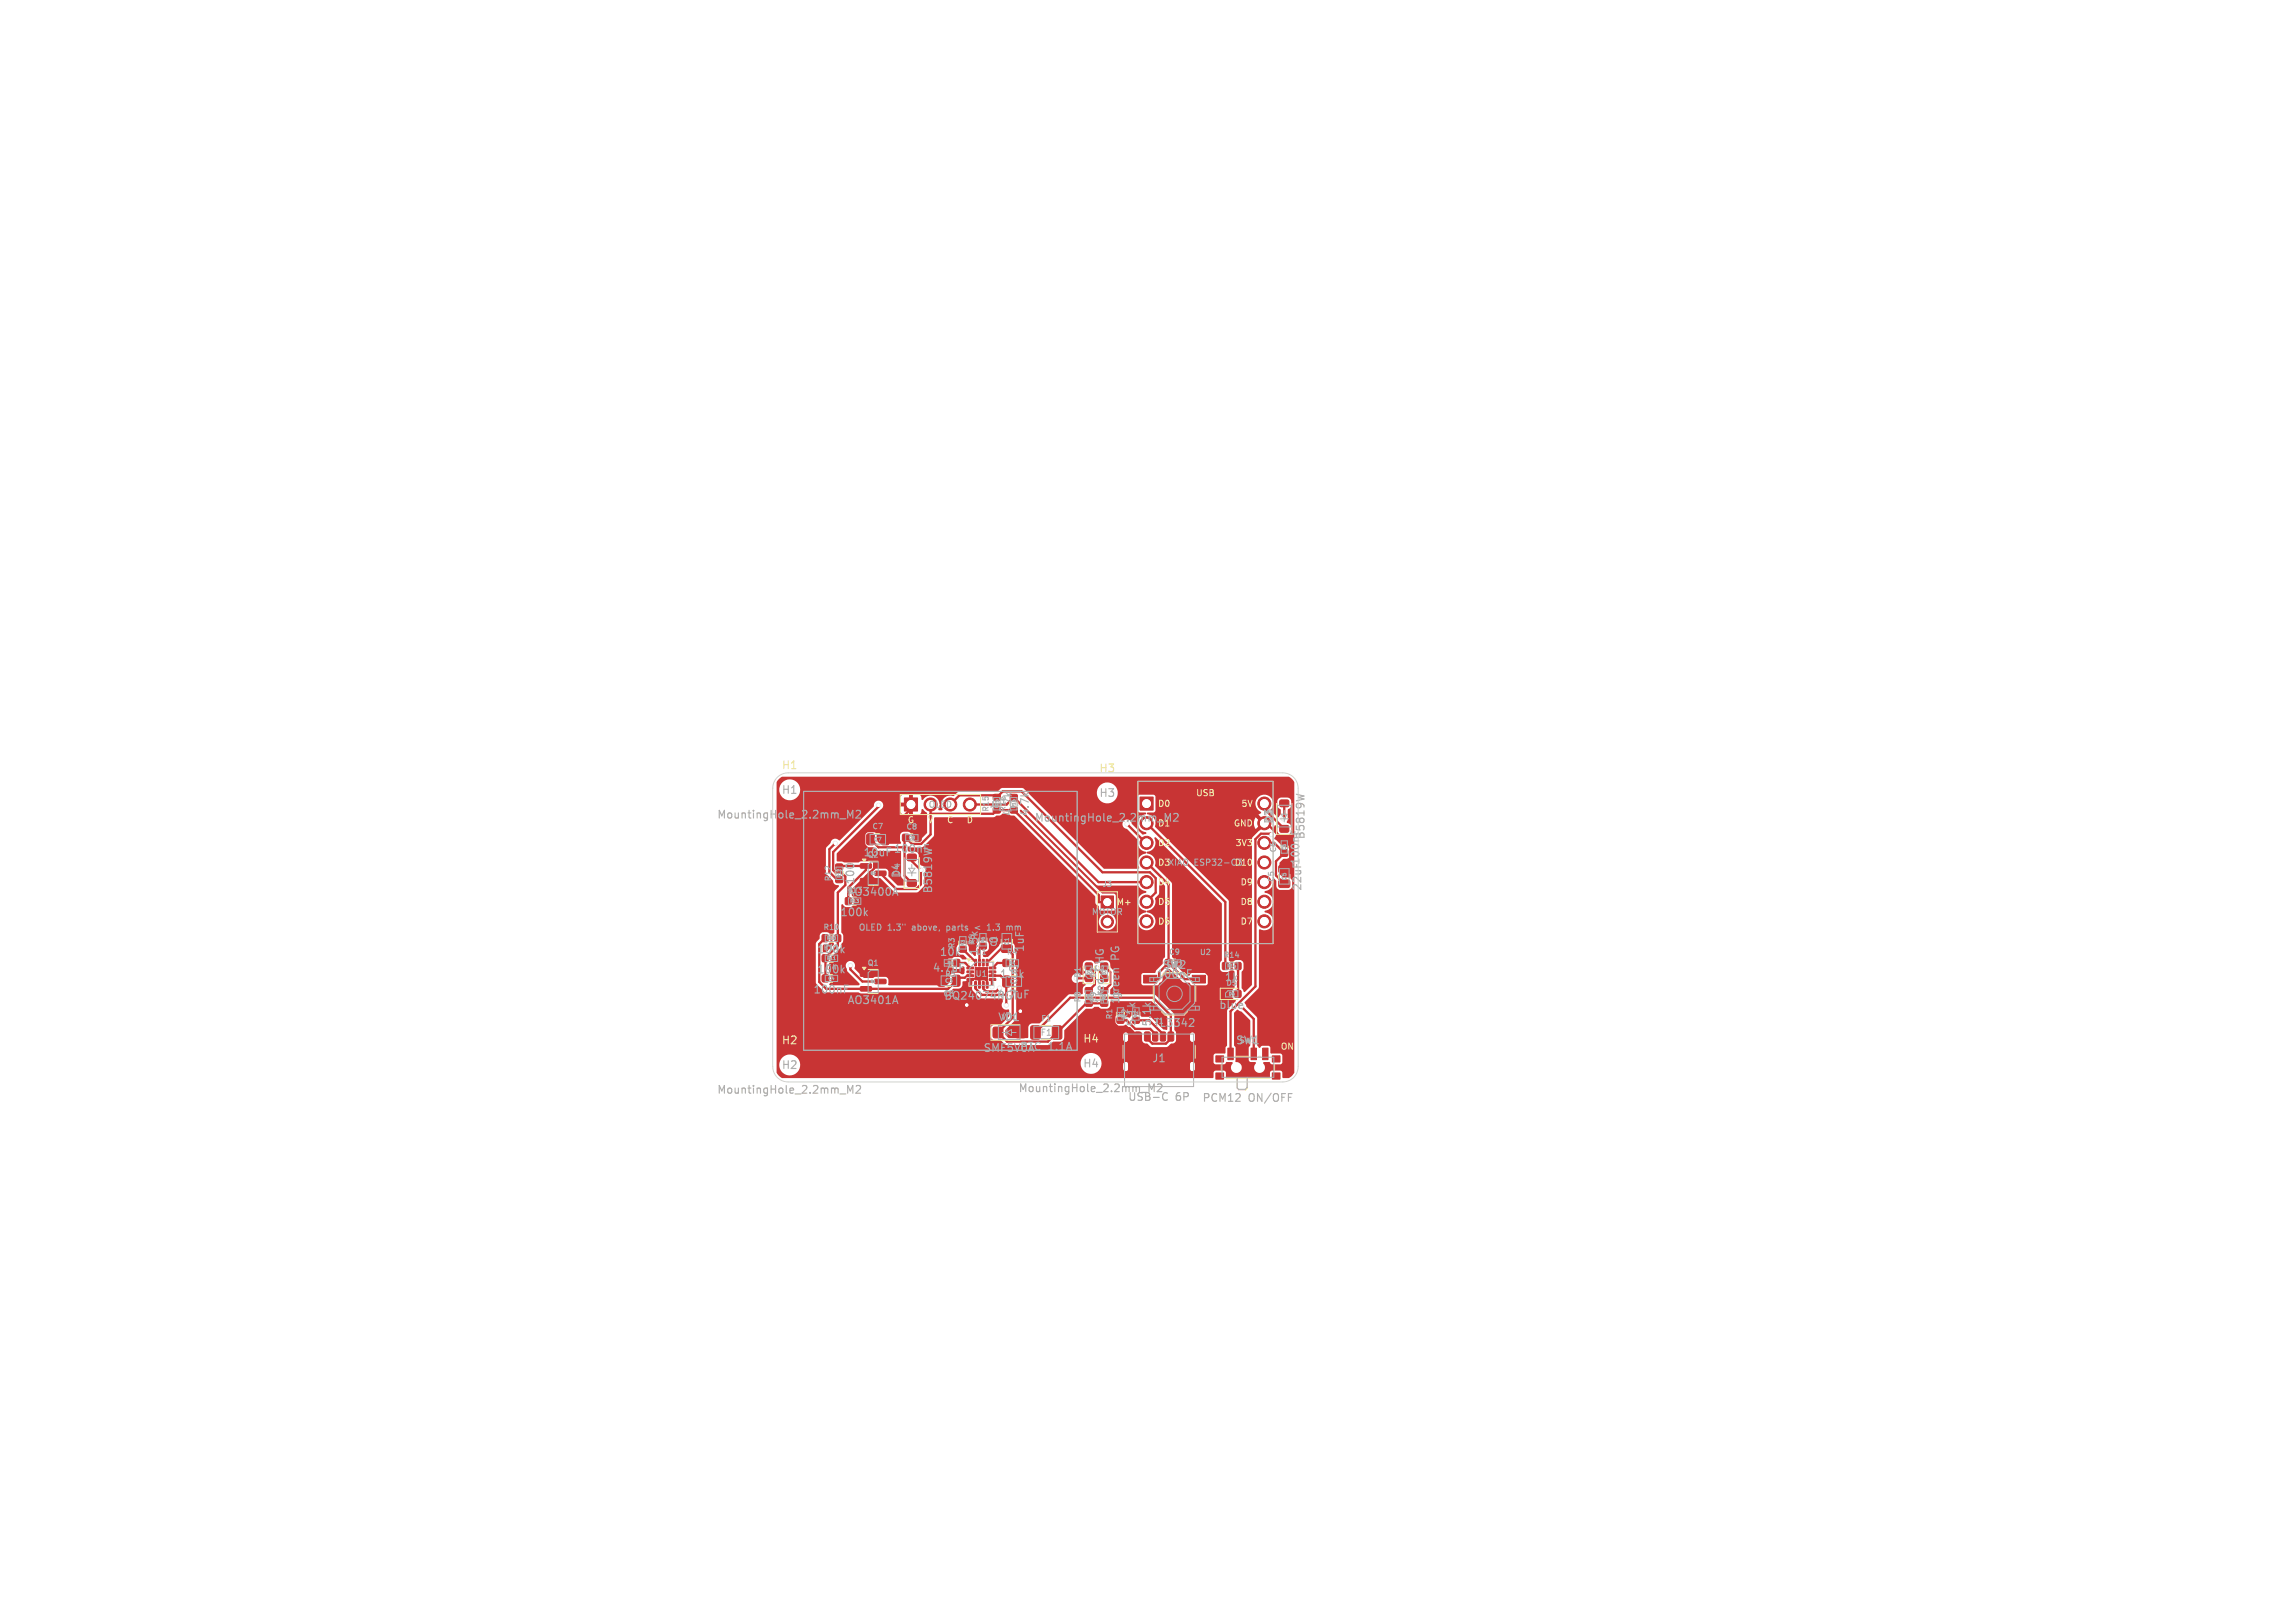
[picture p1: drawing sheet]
<svg xmlns="http://www.w3.org/2000/svg" width="297mm" height="210mm" viewBox="0 0 297 210" stroke-linecap="round" stroke-linejoin="round" font-family="sans-serif">
<defs><g id="words">
<g font-size="1.4" fill="#f2eda1">
<text x="101.1" y="99.7">H1</text>
<text x="142.2" y="100.1">H3</text>
<text x="101.1" y="135.3">H2</text>
<text x="140.1" y="135.1">H4</text>
</g>
<g font-size="1.4" fill="#afafaf">
<text x="92.7" y="106.1">MountingHole_2.2mm_M2</text>
<text x="101.1" y="102.9">H1</text>
<text x="131.2" y="105.7" transform="rotate(-90 131.2 105.7)">4.7k</text>
<text x="133.4" y="105.7" transform="rotate(-90 133.4 105.7)">4.7k</text>
<text x="133.8" y="106.5">MountingHole_2.2mm_M2</text>
<text x="142.2" y="103.3">H3</text>
<text x="164.9" y="106.7" transform="rotate(-90 164.9 106.7)">D3</text>
<text x="111.6" y="111">10uF</text>
<text x="115.6" y="110.6">100nF</text>
<text x="116.7" y="113.7" transform="rotate(-90 116.7 113.7)">D4</text>
<text x="169" y="108.7" transform="rotate(-90 169 108.7)">B5819W</text>
<text x="108.6" y="118.8">100k</text>
<text x="109.6" y="116.1">AO3400A</text>
<text x="110.8" y="114.6" transform="rotate(-90 110.8 114.6)">100</text>
<text x="120.8" y="115.7" transform="rotate(-90 120.8 115.7)">B5819W</text>
<text x="168.6" y="115.4" transform="rotate(-90 168.6 115.4)">22uF100nF</text>
<text x="105.6" y="123.6">100k</text>
<text x="120.6" y="125.9">4.7uF</text>
<text x="121.5" y="123.9">10k</text>
<text x="126.8" y="123.7" transform="rotate(-90 126.8 123.7)">1.5k</text>
<text x="129.4" y="122.2" transform="rotate(-90 129.4 122.2)">0</text>
<text x="132.7" y="123.3" transform="rotate(-90 132.7 123.3)">1uF</text>
<text x="143.1" y="125.6" transform="rotate(-90 143.1 125.6)">CHG</text>
<text x="145.1" y="124.2" transform="rotate(-90 145.1 124.2)">PG</text>
<text x="150.4" y="125.6">SW2</text>
<text x="105.2" y="128.8">100nF</text>
<text x="105.6" y="126.2">100k</text>
<text x="109.6" y="130.1">AO3401A</text>
<text x="122.1" y="129.6">BQ24074RGT</text>
<text x="129" y="129.4">4.7uF</text>
<text x="129.3" y="126.8">1.5k</text>
<text x="143.1" y="130" transform="rotate(-90 143.1 130)">1kred</text>
<text x="145.1" y="130" transform="rotate(-90 145.1 130)">1k</text>
<text x="145.1" y="129.4" transform="rotate(-90 145.1 129.4)">green</text>
<text x="149.6" y="126.8">100nF</text>
<text x="157.7" y="130.8">blue</text>
<text x="158.4" y="127.2">1k</text>
<text x="127.2" y="136.3">SMF5V0A</text>
<text x="129.1" y="132.3">VD1</text>
<text x="131.9" y="136.1">PTC</text>
<text x="135.7" y="136.1">1.1A</text>
<text x="147.2" y="132.9" transform="rotate(-90 147.2 132.9)">5.1k</text>
<text x="149" y="137.6">J1</text>
<text x="149.2" y="132.9" transform="rotate(-90 149.2 132.9)">5.1k</text>
<text x="149.2" y="133.1">TL3342</text>
<text x="92.7" y="141.7">MountingHole_2.2mm_M2</text>
<text x="101.1" y="138.5">H2</text>
<text x="131.7" y="141.5">MountingHole_2.2mm_M2</text>
<text x="140.1" y="138.3">H4</text>
<text x="145.9" y="142.6">USB-C</text>
<text x="152.1" y="142.6">6P</text>
<text x="155.5" y="142.8">PCM12</text>
<text x="161.6" y="142.8">ON/OFF</text>
</g>
<g font-size="1.1" fill="#afafaf">
<text x="117.4" y="106.7">G</text>
<text x="120.1" y="104.7">OLED</text>
<text x="149.8" y="107.1">D1</text>
<text x="149.8" y="112.2">D3XIAO</text>
<text x="154.6" y="112.2">ESP32-C3D10</text>
<text x="141.2" y="118.6">MOTOR</text>
<text x="144.4" y="117.3">M+</text>
<text x="111" y="120.6">OLED</text>
<text x="114.9" y="120.6">1.3&quot;</text>
<text x="118.2" y="120.6">above,</text>
<text x="122.8" y="120.6">parts</text>
<text x="126.7" y="120.6">&lt;</text>
<text x="128.5" y="120.6">1.3</text>
<text x="131.2" y="120.6">mm</text>
<text x="134.6" y="134.2">F1</text>
</g>
<g font-size="1.1" fill="#f2eda1">
<text x="120" y="106.7">V</text>
<text x="122.5" y="106.7">C</text>
<text x="125" y="106.7">D</text>
<text x="149.8" y="104.6">D0</text>
<text x="154.7" y="103.2">USB</text>
<text x="159.6" y="107.1">GND</text>
<text x="160.6" y="104.6">5V</text>
<text x="149.8" y="109.6">D2</text>
<text x="159.8" y="109.6">3V3</text>
<text x="149.8" y="117.3">D5</text>
<text x="149.8" y="114.7">D4</text>
<text x="149.8" y="119.8">D6</text>
<text x="160.4" y="119.8">D7</text>
<text x="160.4" y="117.3">D8</text>
<text x="160.4" y="114.7">D9</text>
<text x="165.7" y="136">ON</text>
</g>
<g font-size="1" fill="#afafaf">
<text x="112.8" y="107.4">C7</text>
<text x="117.2" y="107.5">C8</text>
<text x="128" y="104.6">J4</text>
<text x="128.1" y="105.1" transform="rotate(-90 128.1 105.1)">R15</text>
<text x="130.3" y="105.1" transform="rotate(-90 130.3 105.1)">R16</text>
<text x="164.7" y="106.4" transform="rotate(-90 164.7 106.4)">D3</text>
<text x="112.2" y="111.1">Q2</text>
<text x="116.5" y="113.4" transform="rotate(-90 116.5 113.4)">D4</text>
<text x="165.3" y="110.4" transform="rotate(-90 165.3 110.4)">C6</text>
<text x="107.7" y="114.1" transform="rotate(-90 107.7 114.1)">R12</text>
<text x="109.5" y="115.7">R13</text>
<text x="142.6" y="114.9">J3</text>
<text x="165" y="114.2" transform="rotate(-90 165 114.2)">C5</text>
<text x="106.5" y="120.5">R10</text>
<text x="106.5" y="123.1">R11</text>
<text x="106.8" y="125.7">C4</text>
<text x="112.2" y="125.1">Q1</text>
<text x="123.7" y="122.8" transform="rotate(-90 123.7 122.8)">R3</text>
<text x="126.2" y="123.7">U1</text>
<text x="126.3" y="122.4" transform="rotate(-90 126.3 122.4)">R6</text>
<text x="130.2" y="123.7">R4</text>
<text x="130.4" y="125.8">C2</text>
<text x="150.9" y="125.4">SW2</text>
<text x="151.2" y="123.7">C9</text>
<text x="155.2" y="123.7">U2</text>
<text x="158.3" y="124.1">R14</text>
<text x="122" y="129.1">C3</text>
<text x="122.2" y="126.5">R5</text>
<text x="126.2" y="126.5">U1</text>
<text x="140" y="129.8" transform="rotate(-90 140 129.8)">R8</text>
<text x="140" y="126.6" transform="rotate(-90 140 126.6)">D1</text>
<text x="142" y="129.8" transform="rotate(-90 142 129.8)">R9</text>
<text x="142" y="126.6" transform="rotate(-90 142 126.6)">D2</text>
<text x="144.1" y="132" transform="rotate(-90 144.1 132)">R1</text>
<text x="146.1" y="132" transform="rotate(-90 146.1 132)">R2</text>
<text x="158.6" y="127.7">D5</text>
<text x="129.5" y="132.1">VD1</text>
<text x="134.7" y="132.3">F1</text>
<text x="149.3" y="132.6">J1</text>
<text x="160.4" y="135.1">SW1</text>
</g>
<g font-size=".7" fill="#afafaf">
<text x="113" y="109">C7</text>
<text x="166.6" y="114" transform="rotate(-90 166.6 114)">C5</text>
<text x="130.7" y="122.4" transform="rotate(-90 130.7 122.4)">C1</text>
<text x="122.2" y="127.3">C3</text>
<text x="130.6" y="127.4">C2</text>
</g>
<g font-size=".6" fill="#afafaf">
<text x="129.3" y="104.6" transform="rotate(-90 129.3 104.6)">R15</text>
<text x="131.5" y="104.6" transform="rotate(-90 131.5 104.6)">R16</text>
<text x="108.9" y="113.6" transform="rotate(-90 108.9 113.6)">R12</text>
<text x="117.6" y="108.7">C8</text>
<text x="166.5" y="110" transform="rotate(-90 166.5 110)">C6</text>
<text x="110" y="116.9">R13</text>
<text x="107" y="121.7">R10</text>
<text x="107" y="124.3">R11</text>
<text x="122.6" y="124.9">R5</text>
<text x="124.9" y="122.4" transform="rotate(-90 124.9 122.4)">R3</text>
<text x="127.5" y="122" transform="rotate(-90 127.5 122)">R6</text>
<text x="130.6" y="124.9">R4</text>
<text x="151.6" y="124.9">C9</text>
<text x="158.8" y="125.3">R14</text>
<text x="107.2" y="126.9">C4</text>
<text x="141.2" y="129.4" transform="rotate(-90 141.2 129.4)">R8</text>
<text x="141.2" y="126.2" transform="rotate(-90 141.2 126.2)">D1</text>
<text x="143.2" y="129.4" transform="rotate(-90 143.2 129.4)">R9</text>
<text x="143.2" y="126.2" transform="rotate(-90 143.2 126.2)">D2</text>
<text x="145.3" y="131.6" transform="rotate(-90 145.3 131.6)">R1</text>
<text x="147.3" y="131.6" transform="rotate(-90 147.3 131.6)">R2</text>
<text x="159" y="128.9">D5</text>
</g>
<g font-size=".4" fill="#afafaf">
<text x="112.6" y="113.2">Q2</text>
<text x="112.6" y="127.2">Q1</text>
</g>
</g></defs>
<g fill="#c83434" stroke="#c83434" stroke-width=".13">
<path d="M147.5 103.1h1.7v1.7h-1.7z"/>
<path d="M142.5 115.9h1.6v1.6h-1.6z"/>
<path d="M116.8 108l.2-.1 .6 .1 .1 .1-.1 .7-.1 .1-.7-.1v-.1z"/>
<path d="M118.4 108l.1-.1 .7 .1v.1v.7l-.2 .1-.6-.1-.1-.1z"/>
<path d="M133.4 132.8l1-.1 .2 .2v1.3l-.1 .3h-.9l-.2-.2v-1.3z"/>
<path d="M136.2 132.8l1-.1 .2 .2v1.3l-.1 .3h-.9l-.2-.2v-1.3z"/>
<path d="M117.5 113.9l.1-.1 .9 .1 .1 .1-.1 .6-.1 .1-.9-.1-.1-.1z"/>
<path d="M117.5 110.6l.1-.1 .9 .1 .1 .1-.1 .6-.1 .1-.9-.1-.1-.1z"/>
<path d="M112.2 107.9h.7l.2 .1v1.1l-.1 .2h-.6l-.2-.1-.1-1.1z"/>
<path d="M114.1 107.9h.7l.2 .1 .1 1.1-.2 .2h-.6l-.2-.1v-1.1z"/>
<path d="M158.2 124.6h.7v.8h-.7z"/>
<path d="M159.9 124.6h.7v.8h-.7z"/>
<path d="M129.8 124.2h.7v.8h-.7z"/>
<path d="M131.5 124.2h.7v.8h-.7z"/>
<path d="M165.7 106.9l.1-.1 .9 .1 .1 .1-.1 .6-.1 .1-.9-.1-.1-.1z"/>
<path d="M165.7 103.6l.1-.1 .9 .1 .1 .1-.1 .6-.1 .1-.9-.1-.1-.1z"/>
<path d="M142.5 126.2h.8v.8h-.8z"/>
<path d="M106.4 121h.7v.8h-.7z"/>
<path d="M108.1 121h.7v.8h-.7z"/>
<path d="M165.5 113.9l.2-.1 1.1 .1 .1 .2v.6l-.2 .1h-1.1l-.1-.2z"/>
<path d="M165.5 112h.2h1.1l.1 .2v.6l-.2 .1h-1.1l-.1-.2z"/>
<path d="M125.1 125.1h.9v.2l-.8 .1z"/>
<path d="M125.1 125.6h.9v.2l-.8 .1z"/>
<path d="M125.1 126.1h.9v.2l-.8 .1z"/>
<path d="M125.1 126.6h.9v.2l-.8 .1z"/>
<path d="M126.1 127h.3l-.1 .9-.2-.1z"/>
<path d="M126.6 127h.3l-.1 .9-.2-.1z"/>
<path d="M127.1 127h.3l-.1 .9-.2-.1z"/>
<path d="M127.6 127h.3l-.1 .9-.2-.1z"/>
<path d="M128 126.6h.8l.1 .2-.9 .1z"/>
<path d="M128 126.1h.8l.1 .2-.9 .1z"/>
<path d="M128 125.6h.8l.1 .2-.9 .1z"/>
<path d="M128 125.1h.8l.1 .2-.9 .1z"/>
<path d="M127.6 124.1l.3 .1-.1 .8h-.2z"/>
<path d="M127.1 124.1l.3 .1-.1 .8h-.2z"/>
<path d="M126.6 124.1l.3 .1-.1 .8h-.2z"/>
<path d="M126.1 124.1l.3 .1-.1 .8h-.2z"/>
<path d="M126.2 125.2h1.6v1.6h-1.6z"/>
<path d="M165.8 110l.1-.1 .7 .1 .1 .1-.1 .7h-.1h-.7l-.1-.2z"/>
<path d="M165.8 108.4h.1h.7l.1 .2-.1 .6-.1 .1-.7-.1-.1-.1z"/>
<path d="M129.8 126.3h.7l.2 .1 .1 1.1-.2 .2h-.6l-.2-.1v-1.1z"/>
<path d="M131.7 126.3h.7l.2 .1v1.1l-.1 .2h-.6l-.2-.1-.1-1.1z"/>
<path d="M140.5 129.5h.8v.7h-.8z"/>
<path d="M140.5 127.8h.8v.7h-.8z"/>
<path d="M124.2 122.5h.8v.7h-.8z"/>
<path d="M124.2 120.8h.8v.7h-.8z"/>
<path d="M117 103.2h1.7v1.8h-1.7z"/>
<path d="M106.4 126.2l.2-.1 .6 .1 .1 .2-.1 .6-.1 .1-.7-.1v-.2z"/>
<path d="M108 126.2l.1-.1 .7 .1v.2v.6l-.2 .1-.6-.1-.1-.2z"/>
<path d="M126.8 122.1h.8v.7h-.8z"/>
<path d="M126.8 120.4h.8v.7h-.8z"/>
<path d="M140.5 126.2h.8v.8h-.8z"/>
<path d="M140.5 124.6h.8v.8h-.8z"/>
<path d="M157.3 136.6h1v.8h-1z"/>
<path d="M157.3 138.8h1v.8h-1z"/>
<path d="M164.6 136.6h1v.8h-1z"/>
<path d="M164.6 138.8h1v.8h-1z"/>
<path d="M158.9 135.6h.7v1.5h-.7z"/>
<path d="M161.9 135.6h.7v1.5h-.7z"/>
<path d="M163.4 135.6h.7v1.5h-.7z"/>
<path d="M111.4 111.8h1.3l.1 .1v.4l-.1 .1-1.3-.1-.1-.1z"/>
<path d="M111.4 113.7h1.3l.1 .1v.4h-.1h-1.3l-.1-.1z"/>
<path d="M113.2 112.7h1.4l.1 .1v.4l-.2 .1h-1.2l-.1-.2z"/>
<path d="M144.6 131.7h.8v.7h-.8z"/>
<path d="M144.6 130h.8v.7h-.8z"/>
<path d="M109.4 116.2h.7v.8h-.7z"/>
<path d="M111.1 116.2h.7v.8h-.7z"/>
<path d="M128.6 133l.2-.1 .9 .1 .1 .2-.1 1-.2 .1-.9-.1-.1-.1z"/>
<path d="M131.5 133l.1-.1 1 .1 .1 .2-.1 1-.1 .1-1-.1-.1-.1z"/>
<path d="M129.6 122.3l.2-.1 1.1 .1 .1 .2v.6l-.2 .1h-1.1l-.1-.2z"/>
<path d="M129.6 120.4h.2h1.1l.1 .2v.6l-.2 .2-1.1-.1-.1-.2z"/>
<path d="M108.2 113.5h.8v.7h-.8z"/>
<path d="M108.2 111.8h.8v.7h-.8z"/>
<path d="M111.4 125.8h1.3l.1 .1v.4l-.1 .1-1.3-.1-.1-.1z"/>
<path d="M111.4 127.7h1.3l.1 .1v.4h-.1h-1.3l-.1-.1z"/>
<path d="M113.2 126.7h1.4l.1 .1v.4l-.2 .1h-1.2l-.1-.1z"/>
<path d="M123.5 124.2h.7v.8h-.7z"/>
<path d="M121.8 124.2h.7v.8h-.7z"/>
<path d="M149.2 133.6l.5-.1 .1 .1 .1 .9-.2 .2h-.4l-.1-.1z"/>
<path d="M151.2 133.6l.5-.1 .2 .1v.9l-.1 .2h-.5l-.1-.1z"/>
<path d="M152.4 133.6l.5-.1 .2 .1 .1 .9-.2 .2h-.4l-.2-.1z"/>
<path d="M150.2 133.6l.5-.1 .1 .1 .1 .9-.2 .2h-.4l-.1-.1z"/>
<path d="M148.2 133.6l.5-.1 .1 .1 .1 .9-.2 .2h-.4l-.2-.1z"/>
<path d="M146.9 133.6l.6-.1 .1 .1v.9l-.1 .2h-.5l-.1-.1z"/>
<path d="M106.4 123.6h.7v.8h-.7z"/>
<path d="M108.1 123.6h.7v.8h-.7z"/>
<path d="M130.8 104.5h.8v.7h-.8z"/>
<path d="M130.8 102.8h.8v.7h-.8z"/>
<path d="M128.6 104.5h.8v.7h-.8z"/>
<path d="M128.6 102.8h.8v.7h-.8z"/>
<path d="M148 126.2h1.7v1h-1.7z"/>
<path d="M154.3 126.2h1.7v1h-1.7z"/>
<path d="M148 130h1.7v1h-1.7z"/>
<path d="M154.3 130h1.7v1h-1.7z"/>
<path d="M158.2 128.2h.8v.8h-.8z"/>
<path d="M159.8 128.2h.8v.8h-.8z"/>
<path d="M123.3 126.2h.7l.2 .1v1.1l-.1 .2h-.6l-.2-.1-.1-1.1z"/>
<path d="M121.4 126.2h.7l.2 .1 .1 1.1-.2 .2h-.6l-.2-.1v-1.1z"/>
<circle cx="148.4" cy="106.5" r=".85"/>
<circle cx="148.4" cy="109.1" r=".85"/>
<circle cx="148.4" cy="111.6" r=".85"/>
<circle cx="148.4" cy="114.1" r=".85"/>
<circle cx="148.4" cy="116.7" r=".85"/>
<circle cx="148.4" cy="119.2" r=".85"/>
<circle cx="163.6" cy="119.2" r=".85"/>
<circle cx="163.6" cy="116.7" r=".85"/>
<circle cx="163.6" cy="114.1" r=".85"/>
<circle cx="163.6" cy="111.6" r=".85"/>
<circle cx="163.6" cy="109.1" r=".85"/>
<circle cx="163.6" cy="106.5" r=".85"/>
<circle cx="163.6" cy="104" r=".85"/>
<circle cx="143.3" cy="119.3" r=".8"/>
<circle cx="120.4" cy="104.1" r=".85"/>
<circle cx="123" cy="104.1" r=".85"/>
<circle cx="125.5" cy="104.1" r=".85"/>
</g>
<path d="M145.7 133.9v.6M145.7 137.7v.6M154.3 133.9v.6M154.3 137.7v.6" fill="none" stroke="#c83434" stroke-width="1.1"/>
<g fill="#ececec" stroke="#ececec" stroke-width=".13">
<circle cx="110.1" cy="124.9" r=".3"/>
<circle cx="128.4" cy="127.7" r=".3"/>
<circle cx="139.3" cy="126.6" r=".3"/>
<circle cx="108.1" cy="109.1" r=".3"/>
<circle cx="119.2" cy="112.6" r=".3"/>
<circle cx="129.3" cy="127.9" r=".3"/>
<circle cx="130.2" cy="130" r=".3"/>
<circle cx="160.7" cy="130.3" r=".3"/>
<circle cx="166.1" cy="105.9" r=".3"/>
<circle cx="164.5" cy="108" r=".3"/>
<circle cx="113.7" cy="104.2" r=".3"/>
<circle cx="125.1" cy="130" r=".3"/>
<circle cx="132.1" cy="130.8" r=".3"/>
</g>
<g fill="none" stroke="#c83434" stroke-width=".3">
<path d="M108.1 109.1l-.8 .8v2.9l1 1h.3M108.6 112.2l.1-.1h3.4v.5l-2.3 2.3M109.4 114.5l-1 1v6.9M112.7 108.6l1 1h3.4M113.7 104.2v.2l-5.9 5.8v2.4l.3 .3h.7l.6 .5M117.9 104.7l-3.4 3.3v.6l-1-1.1h-1.3l-.4 .4v1.4l1.3 1.3v1.8l-1 1v.5l-.7 .7v9.4M117.9 104.1v1.2l.9 .8v2.3M118 111v.4l1.2 1.2v1.8l-.6 .6h-2.6l-2.1-2M118 109.2l-.8-.8-.1 .2v4.7l.9 .9M120.4 105.3h8.1l.5-.5h2.2l11 11v.9h1.1M120.4 104.1v3.9l-1.2 1.2M123 104.1l1.2-1.2h4.5l.3 .3 .8-.8h2.4l10.5 10.5h6.1l.8 .7v1.9l-1.2 1.2"/>
<path d="M125.5 104.1h4.8M131.2 103.2l11 10.9h6.2M145.9 106.6l2.4 2.5h.1M148.4 111.6l2.8 2.8v10.2l2.1 2.1h1.9M148.4 106.5l10.2 10.2v8.3M163.6 109.1h1.3l1.3 1.3-1.1 1v1.9l1.1 1.1M163.6 104v.7l2.6 2.5M163.6 106.5l-4.2 4.2v17.1l-.8 .8h-.4M163.9 106.5l3.1 3.1M164.4 108h.1l-.1-.1h-1.2l-.7 .7v19l-3.2 3.3v5.5M166.2 104v1.8l-.1 .1h.1M166.2 108.8h.1"/>
<path d="M167 111.7l-.8 .8M106.8 121.4l-.8 .8v4.9l.9 .8h15.8l1.4-1.4h.7M106.8 123.9v2.7M110.1 124.9v.5l1.5 1.6h2.3M111.4 124h-3v2.5M123.8 124.6h1.1l.7 .6M124.6 122.8l1.6 1.8M125.6 125.8v.4h-.5M125.6 126.8h.1M125.6 126.8l-.5 .5v2.7M125.7 126.8h-.1M126.8 122.9v1.7"/>
<path d="M126.8 126.7v.7M126.8 121.2h-2.2l-2.4 2.4v3l-.4 .3-.8-.8h-8.9v-1.5l-.7-.6M127.2 127.4v.5l.4 .4M127.3 120.8h3l1.5 1.6v2.2l.4 .3v2.1M127.7 127.2l.1 .2M128.4 126.8v.9M128.4 125.8v.4h1.1M129.3 127.9l-.4 .4M130.2 124.6h-1.1l-.7 .6M130.2 127v1.7h-3.1l-.9-.8v-.5M130.3 122.8h-.7l-1.8 1.8M131.1 123.5v8.2l-1.9 1.9 1.1 1.2h5.3l5-5h2.3"/>
<path d="M132.1 127.1v6.5M134 133.6l4.5-4.5h10.7l2.3 2.3v3l-.6 .6h-1.8l-.6-.6v-.3M139.3 126.6h1.6M140.9 126.6h.1M140.9 125l.8 .8v1.6l-.8 .8M142 125.4l.9 .9v.3M142.9 125l.8 .8v1.6l-.8 .8M145 132h.8M146.2 133l1 1.1M146.9 133.1h2l.6 .7v.3M147 132h1.7l1.8 1.8v.3M147 130.4h-2l-.8 .8v1.2l.6 .6h.9v5"/>
<path d="M147.1 130.5h1.8M148.9 126.7h1.1M152.8 124.6h2.1l3.3 3.3v.7M153.8 133l-1 1.1M155.7 130.5v1.1l-1.4 1.4v5M158.2 128.6l-1.9 1.9h-1.1M160.2 125v3.6M160.7 130.3l1.6 1.5v4.6"/>
</g>
<path d="M124.8 126.5h.1M125.1 126.2l-.2 .3M126.3 126.7h-.5l-.1 .1M127.6 126.8l.1 .1v.3" fill="none" stroke="#c83434" stroke-width=".25"/>
<g fill="#c83434">
<path d="M126.3 125.3h1a.25 .25 0 0 1 .4 0 .25 .25 0 0 1 0 .4v.8v.2l-.1 .1a.6 .6 0 0 0-.9 .2l-.5-.4z"/>
<path d="M100.7 100.9l.5-.4h65.6l.3 .2 .4 .5v37.6l-.2 .3-.4 .3-.9 .1-.1-.7-.2-.3h-1.1l-.2 .3-.1 .6-.1 .1h-5.4l-.1-.1-.1-.6-.1-.2-1.2-.1-.2 .3-.1 .6-.1 .1h-55.7l-.3-.2-.4-.5v-1h.3l.1 .2a1.35 1.35 0 0 0 1.5 1.1 1.35 1.35 0 0 0 1.1-1.5h36.3l.1 .2a1.35 1.35 0 0 0 1.5 1.1 1.35 1.35 0 0 0 1.1-1.4h14.5l.3 .2h1.1l.3-.3h.7l.1 .1v.1a.71 .71 0 0 0 .2 1.2 .71 .71 0 0 0 1-.6 .71 .71 0 0 0-.8-.8v-1.8l-.2-.3v-4.2l.4-.5 .6 .3 1.1 1.2v3.2l-.2 .3v1.6l.2 .2h.6l.1 .2a.72 .72 0 0 0 0 1 .72 .72 0 0 0 1 0 .72 .72 0 0 0 0-1l.1-.2h.7l.3 .3h1.1l.2-.2v-1l-.2-.2h-1.3v-.8l-.2-.2h-.9l-.2 .2a.24 .24 0 0 1-.3-.1l-.1-3.7-1.4-1.4-.2-.6 1.7-1.8 .1-.2v-7.3l.2-.1a1.17 1.17 0 0 0 1.6-.8 1.17 1.17 0 0 0-1-1.5l-.1-.1a1.33 1.33 0 0 0 1.2-1.2 1.2 1.2 0 0 0-1.1-1.2l-.1-.1a1.33 1.33 0 0 0 1.2-1.3l-.1-.3 .2-.1 .3 .3v.7l.3 .4 1.2 .1 .2-.1 .3-.2v-.8a.54 .54 0 0 0-.5-.6h-.7l-.4-.4v-1.4l.5-.5 .5-.1 .2-.1a.92 .92 0 0 0 .2-.9l-.3-.4-.6-.1-.9-.9-.3-.1v-.2a.69 .69 0 0 0-.2-1.1l.3-.5h.1l.2 .2 .1 .7 .2 .2 1 .1 .4-.1a.93 .93 0 0 0 .1-.9 .75 .75 0 0 0-.6-.6l.2-.5v-1.1l.3-.3a.92 .92 0 0 0 .1-.8l-.1-.4-.3-.1h-.9a.52 .52 0 0 0-.5 .5l.1 .7 .3 .4v.6l-.2 .3h-.2l-.8-.9a1.17 1.17 0 0 0-.1-1.7 1.17 1.17 0 0 0-1.7 .3 1.17 1.17 0 0 0 .5 1.7v.1l-.3 .2 .6 .6-.3 .2-.1 .2-.6-.6-.2 .5v.5l.2 .5 .6-.7 .1 .3 .3 .1-1.4 1.3-.1 .2v18.9l-.9 1-.2-.1-.2-.5v-2l.2-.5v-.7l-.1-.2a.87 .87 0 0 0-.8-.2l-.3 .2-.2 .2v.8l.3 .4v2l-.3 .4-.1 .7a.52 .52 0 0 0 .5 .5v.2l-1 .9-.1 .3v4.5l-.2 .2v.8l-1.4 .1-.2 .2v.9h-14.5v-.1a1.36 1.36 0 0 0-1.4-1.1 1.36 1.36 0 0 0-1.3 1.3h-36.3a1.36 1.36 0 0 0-1.4-1.1 1.36 1.36 0 0 0-1.3 1.3h-.3v-10.7h5.1l.1 .3 .9 .9 .3 .1h4.2l.3 .2 1.3-.1 .3-.1h9.7l.3-.1 .4-.4h.6a.68 .68 0 0 0 .6-.9h.4l.3-.3h.5v1.4l1.1 1 2.8 .1 .1 .1v.3a.63 .63 0 0 0-.1 .8 .63 .63 0 0 0 .8 .2l.1 .1v.8l-1.1 1.1h-.8a.54 .54 0 0 0-.5 .5v1l.2 .3 .2 .2h.9l.7 .6h5.4l.3-.1 .4-.3h.9l.4-.2 .1-.2v-1.1l2.8-2.8h.8l.4-.2h.4l.4 .2h.8l.3-.2 .1-.6 .1-.2h5.2l2 2 .1 1.7-.2 .1-.4-.1-1.5-1.5-.2-.1h-1l-.4-.3h-.7l-.2 .1-.3 .3-.5-.1-.3-.3h-.7l-.3 .2-.2 .3a.87 .87 0 0 0 .2 .8l.3 .1h.7l.3-.1 1 .9 1 .1 .1 1a.6 .6 0 0 0 .7 .5l.5 .4h1.9l.2-.1 .4-.3a.65 .65 0 0 0 .7-.5v-1l-.2-.4-.1-2-2.4-2.4-.2-.2h-5.6v-.6l.4-.5v-1.7v-.3l-.4-.4-.1-.6-.3-.2h-.8l-.4 .3-.4 .1-.4-.4h-.8l-.2 .1-.2 .3 .1 .8a.33 .33 0 0 1 .2 .4l-.3 .2h-.4a.62 .62 0 0 0-.8 .1 .62 .62 0 0 0 0 .8 .62 .62 0 0 0 .8 0l.5 .1 .3 .3-.4 .5v.7l-1.9 .1-3.6 3.7h-1.1l-.3 .2-.1 .2v1.4l-.1 .1h-2.5l-.4-.4v-.6l1.3-1.3 .1-.2v-8.3l-.2-.4v-.7l-.1-.3-.3-.1h-1.3l-1.8 1.8-.3 .1-.3-.1 .1-.7a.56 .56 0 0 0 .7-.4v-.6l-.3-.3h-1l-.3 .3v.4l-.1 .3v.8l-.1 .1-.8-.7v-.4a.49 .49 0 0 0-.5-.5l-.8 .1-.3 .4a.87 .87 0 0 0 .2 .8l.2 .1h.5l.4 .6h-.5l-.2-.1a.87 .87 0 0 0-.8-.2l-.3 .2-.2 .2 .1 .9 .3 .3h.6l.4-.3a.2 .2 0 0 1 .2-.1 .2 .2 0 0 1 .1 .2v.7l-.1 .2h-.2l-.4-.2h-.6a.54 .54 0 0 0-.6 .5v.7l-.4 .4h-7.4l-.2-.1 .1-.6-.3-.4h-1.4l-.3 .1h-1.2l-1.2-1.2a.63 .63 0 0 0-.2-.8 .63 .63 0 0 0-.8 .1 .63 .63 0 0 0 0 .8l.1 .3 1.5 1.6v.1l-3.8 .1a.21 .21 0 0 1-.1-.2 .21 .21 0 0 1 .2-.2l.1-.9-.3-.4v-1.1l.2-.3v-.5l1.3-1.2 .1-.6 .2-.3v-.8l-.2-.4v-1.3h33.3a1.11 1.11 0 0 0 1.6 1 1.11 1.11 0 0 0 .2-1.9 1.11 1.11 0 0 0-1.8 .7v.2h-33.3v-2.2l.2-.1 .1 .2 .3 .2a.87 .87 0 0 0 .8-.2l.2-.2v-.7l-.3-.4v-.9l2.3-2.3h.4v.5a.45 .45 0 0 0 .4 .4h.6l1.9 1.8 2.8 .1 .2-.1 .8-.8v-1.6a.62 .62 0 0 0-.4-1l-.4-.4 .1-.4-.1-.7-.3-.3h-.9l-.1-.5a.24 .24 0 0 1 .2-.2 .24 .24 0 0 1 .3 .1h1.4l1.4-1.3 .1-.3v-2.1l.1-.1h7.5l.4-.3h.6l.2-.2h.8l.3 .2 .5 .1 10.4 10.4 .1 .9 .1 .2 .3 .1v.4l.1 .2h2l.1-.2v-1.8l-.3-.2h-1.5l-10.6-10.6a.13 .13 0 0 1 0-.2 .13 .13 0 0 1 .2 0l9.8 9.7 5.2 .1a1.85 1.85 0 0 0 1.2 .8l-.1 .1a1.18 1.18 0 0 0-1.1 1.2 1.18 1.18 0 0 0 1.1 1.2l.1 .1a1.31 1.31 0 0 0-1.2 1.4 1.16 1.16 0 0 0 1.3 1 1.16 1.16 0 0 0 1-1.2 1.16 1.16 0 0 0-1.1-1.2v-.1a1.33 1.33 0 0 0 1.1-1.2v-.5l.5-.6v-1.4l.2-.2 .6 .7v9.1l-.3 .4v.5l-.8 .8-.2 .4h-1.5l-.3 .1v1.4l.3 .1h1.9l.1-.3 .4-.3 .1-.9 .6-.6h.2l1.8 1.7 .8 .1 .3 .3h2l.1-.3v-1l-.1-.3h-1.9l-.4 .3h-.4l-1.5-1.5v-.5l-.3-.4v-9.5l-2.2-2.3a1.21 1.21 0 0 0-1.1-1.6v-.1a1.33 1.33 0 0 0 1.1-1.2l-.1-.7 .1-.1 .1 .1 8.5 8.5v7.3l-.2 .4v.7l.1 .3 .3 .2 .7-.1 .3-.3v-.7l-.3-.5v-7.5v-.2l-9.5-9.5a1.27 1.27 0 0 0-1-1.7l-.1-.1 .1-.1h.8l.2-.1v-1.9l-.2-.3h-1.8l-.3 .3v1.8l.3 .2 .8 .1v.1l-.1 .1a1.17 1.17 0 0 0-1 1.2 1.17 1.17 0 0 0 1.1 1.1v.2l-.5 .1-1.3-1.4a.61 .61 0 0 0-.7-.6 .61 .61 0 0 0-.6 .7 .61 .61 0 0 0 .7 .6l1.4 1.5a1.18 1.18 0 0 0 1 1.4l.1 .2a1.31 1.31 0 0 0-1 2h-4.6l-9.8-9.8h8.9l.1 .2a1.36 1.36 0 0 0 2.1 .9 1.36 1.36 0 0 0-.2-2.3 1.36 1.36 0 0 0-2 1.2h-8.9l-.7-.6-2.5-.1-.3 .1-.5 .5h-4.9h-.2l-.4 .5a1.27 1.27 0 0 0-1.7 1.1l.2 .6-.1 .1h-.4l-.1-.1 .2-.6a1.22 1.22 0 0 0-.9-1.1 1.22 1.22 0 0 0-1.3 .5h-.1a.66 .66 0 0 0-.5-.7h-.7v.9h-.5v-.9h-.7l-.2 .1-.2 .2v.7h1l-.1 .2 .1 .4h-1v.6l.3 .4h.8v-.9h.5v.9h.9l.2-.2 .1-.5h.1l.6 .5v2.5l-.9 1h-.9l-.2-.2v-.5l-.2-.2-.2-.2h-.6l-.4 .2-.1 .2v.8l.1 .2-.1 .2h-2.6l-.4-.5-.1-.7-.1-.3-.3-.1h-.6a.54 .54 0 0 0-.6 .5l.1 1.1 .2 .4h.9l.6 .5h2.9l.1 .1v3.1l.1 .3 .4 .4-.1 .6-.9-.1-1.1-1.1v-.6l-.3-.4h-1.6v-.6l-.2-.3-1.5-.1-.3 .2h-1.9l-.9-.2v-1l5.6-5.6a.62 .62 0 0 0 .3-.8 .62 .62 0 0 0-.7-.4 .62 .62 0 0 0-.4 .8l-4.4 4.3h-.2a.62 .62 0 0 0-.6-.1 .62 .62 0 0 0-.4 .5l-.6 .7v3.1l.1 .2 .8 .9a.57 .57 0 0 0 .7 .5v.2l-.5 .7v5.2l-.3 .5v.7l.2 .4-1 1h-.3l-.1-.1v-.8l.2-.1 .5-.1 .3-.3-.1-.9-.4-.3a.87 .87 0 0 0-.8 .2l-.1 .2v.5l-.5 .6v5h-5.1v-24.9h.3l.1 .2a1.36 1.36 0 0 0 2.1 .9 1.36 1.36 0 0 0-.2-2.3 1.36 1.36 0 0 0-2 1.2h-.3v-1z"/>
</g>
<g fill="#fff" stroke="#fff" stroke-width=".13">
<circle cx="110.1" cy="124.9" r=".15"/>
<circle cx="128.4" cy="127.7" r=".15"/>
<circle cx="108.1" cy="109.1" r=".15"/>
<circle cx="119.2" cy="112.6" r=".15"/>
<circle cx="129.3" cy="127.9" r=".15"/>
<circle cx="130.2" cy="130" r=".15"/>
<circle cx="160.7" cy="130.3" r=".15"/>
<circle cx="166.1" cy="105.9" r=".15"/>
<circle cx="164.5" cy="108" r=".15"/>
<circle cx="113.7" cy="104.2" r=".15"/>
<circle cx="125.1" cy="130" r=".15"/>
<circle cx="132" cy="130.8" r=".15"/>
<circle cx="148.4" cy="104" r=".5"/>
<circle cx="148.4" cy="109.1" r=".5"/>
<circle cx="148.4" cy="111.6" r=".5"/>
<circle cx="148.4" cy="114.1" r=".5"/>
<circle cx="148.4" cy="116.7" r=".5"/>
<circle cx="148.4" cy="119.2" r=".5"/>
<circle cx="163.6" cy="119.2" r=".5"/>
<circle cx="163.6" cy="116.7" r=".5"/>
<circle cx="163.6" cy="114.1" r=".5"/>
<circle cx="163.6" cy="111.6" r=".5"/>
<circle cx="163.6" cy="109.1" r=".5"/>
<circle cx="163.6" cy="106.5" r=".5"/>
<circle cx="163.6" cy="104" r=".5"/>
<circle cx="143.3" cy="116.7" r=".45"/>
<circle cx="143.3" cy="119.3" r=".45"/>
<circle cx="102.2" cy="137.8" r="1.1"/>
<circle cx="141.2" cy="137.6" r="1.1"/>
<circle cx="117.9" cy="104.1" r=".5"/>
<circle cx="123" cy="104.1" r=".5"/>
<circle cx="125.5" cy="104.1" r=".5"/>
<circle cx="160" cy="138.1" r=".45"/>
<circle cx="163" cy="138.1" r=".45"/>
<circle cx="102.2" cy="102.2" r="1.1"/>
<circle cx="143.3" cy="102.6" r="1.1"/>
</g>
<path d="M145.7 133.9v.6M145.7 137.7v.6M154.3 133.9v.6M154.3 137.7v.6" fill="none" stroke="#fff" stroke-width=".6"/>
<g fill="none" stroke="#f2eda1" stroke-width=".13">
<path d="M108.1 112.8v.4M109.1 112.8v.4M110.4 117.1h.4M112.4 114.6h1.3M113.3 107.9h.6M113.3 109.3h.6M116.5 102.8h10.4v2.6h-10.4zM117 111v4h2v-4M117.9 107.9h.2M117.9 108.9h.2M131.7 103.8v.4M142 115.4h2.6v5.2h-2.6z"/>
<path d="M147.2 101.1h17.5v21h-17.5zM165.2 104v4h2v-4M165.5 113.1v.6M165.7 109.5v.2M166.7 109.5v.2M107.4 120.9h.4M107.4 121.9h.4M107.4 124.5h.4M107.5 127.1h.2M112.4 128.6h1.3M122.5 127.6h.6M124.1 121.8v.4"/>
<path d="M125.1 121.8v.4M125.4 124.6v.3M125.4 127.1v.5h.5M125.7 124.4h.2M127.7 121.4v.4M128.1 124.4h.5v.5M128.6 127.1v.5h-.5M130.8 124.1h.4M130.9 127.7h.6M131 121.5v.6M132 132.6h-3.8v2h3.8M134.8 132.7h1.2"/>
<path d="M140.2 125v2.3h1.4v-2.3M140.4 128.8v.4M142.2 125v2.3h1.4v-2.3M144.5 131v.4M145.3 135.2v1.7M149.2 127.6v2M150.3 130.9l.5 .5h2.4l.5-.5M150.8 125.8h2.4M154.7 135.2v1.7M154.8 127.6v2M158 137.7v.8M158.6 139.5h5.7"/>
<path d="M159.2 124.5h.4M159.2 125.5h.4M159.9 136.7h1.7M160.1 139.5v1.3l.2 .2h.9l.2-.2v-1.3M160.2 127.9h-2.3v1.4h2.3M162.9 136.7h.2M164.9 137.7v.8"/>
</g>
<g fill="#f2eda1" stroke="#f2eda1" stroke-width=".13">
<path d="M125.2 124.1h.4l-.2 .3z"/>
<path d="M111.6 125.2h.5l-.3 .3z"/>
</g>
<g fill="none" stroke="#afafaf" stroke-width=".13">
<path d="M104 102.4h35.4v33.5h-35.4zM108.2 112.2h.8v1.6h-.8zM109.8 116.2v.8h1.6v-.8M112.6 108h2v1.2h-2zM112.7 111.5h1v3h-1.3v-2.6zM117.1 111.2h1.8v2.8h-1.8zM117.1 119.6v.1M117.2 108h1.6v.8h-1.6zM117.5 112.9h1M117.6 112.4h.8l-.4 .5zM118 111.8v.6M118 112.9v.5"/>
<path d="M126.8 119.8l-.6 .3 .6 .2M127.8 119.8l.2-.2v.8M128.6 103.2h.8v1.6h-.8zM130.3 119.9l.2-.1 .2 .1M130.7 119.9v.5M131 119.9l-.2-.1-.1 .1M147.2 101.1h17.5v21h-17.5zM165.3 104.2h1.8v2.8h-1.8zM165.6 112.4h1.2v2h-1.2zM165.6 106h1.1M165.8 108.8h.8v1.6h-.8zM165.8 105.4h.8l-.4 .6z"/>
<path d="M166.2 104.8v.6M166.2 106v.4M106.8 121h1.6v.8h-1.6zM106.8 123.6v.8h1.6v-.8M106.8 126.2v.8h1.6v-.8M107.9 124.2h.2M112.7 125.5h1v3h-1.3v-2.6zM121.8 126.3v1.2h2v-1.2M122.2 124.2v.8M123.8 124.2v.8M124.2 121.2h.8v1.6h-.8zM125.5 125.2l.7-.7h2.3v3h-3z"/>
<path d="M127.6 120.8v1.6h-.8M127.8 120.4h.4M129.2 132.7h2.8v1.8h-2.8zM129.7 120.8h1.2v2h-1.2zM129.7 133.6h.6M130.2 124.2h1.6v.8h-1.6zM130.2 126.4v1.2h2v-1.2M130.3 133.2v.8M130.3 133.6l.6-.4v.8zM130.9 133.6h.6M133.8 132.8h3.2v1.6h-3.2zM140.5 128.2h.8v1.6h-.8z"/>
<path d="M140.5 125h.8v1.6h-.5l-.3-.3zM142.5 125v1.3l.3 .3M143.3 125v1.6M144.6 130.4h.8v1.6h-.8zM145.5 133.8h9v6.8h-9zM148.8 130.2h1M148.8 130.7h1.5M149.4 127.4l1.4-1.4h2.4l1.4 1.4v2.4l-1.4 1.4h-2.4l-1.4-1.4zM150.3 126.5h-1.5v.5h1M151 126.6l-1 1v2l1 1h2l1-1v-2l-1-1M153.7 126.5h1.5v.5h-1M154.2 130.2h1v.5h-1.5"/>
<path d="M154.7 126.5v.5M154.7 130.2v.5M158.2 136.8h6.7v2.6h-6.7zM158.6 124.6h1.6v.8h-1.6zM158.6 128.5l.3-.3h1.3v.8h-1.6zM161.4 139.4v1.3l-.2 .2h-.9l-.2-.1v-1.3"/>
<circle cx="152" cy="128.6" r="1"/>
</g>
<g fill="none" stroke="#afafaf" stroke-width=".15">
<path d="M109.7 111.8h.6M109.7 105.9v-1l.3 .7 .4-.7v1M110.8 105l.4-.1 .1 .1 .1 .1-.7 .8h.7M112 118.1l.2 .4M112.2 117.8l-.3 .4M114.8 109.7h.5M115.9 114.9l.3 1M119.6 109.8l1 .2M119.7 109.8h.3M119.7 109.3h.5M130.2 102.6l.4 .4M130.9 102.6l-.4 .3"/>
<path d="M132.4 102.6l.4 .4M133.1 102.6l-.4 .3M150.8 106.3v-1l.3 .7 .4-.7v1M151.9 105.4l.4-.1 .1 .1 .1 .1-.7 .8h.7M167.1 107.4v.5M167.8 102.8l1 .2M109 122.9l.2 .4M109 125.5l.2 .4M109.2 122.6l-.3 .4M109.2 125.2l-.3 .4M109.3 128h.3M109.3 127.5h.5"/>
<path d="M115.9 128.9l.3 1M124.3 124.7h.4M125.8 120.6l.4 .4M126.5 120.6l-.4 .3M132.1 126.1l.3 .4M132.4 125.8l-.4 .4M132.7 128.1h.4M144.8 125.3h-.5l-.2 .2M146.2 129.8l.4 .4M146.9 129.8l-.4 .3M148.2 129.8l.4 .4M148.9 129.8l-.4 .3"/>
<path d="M153.7 126h.3M153.7 125.5h.5M154.3 131.8l.2 .2v.2l-.6 .6h.6M160.7 129.8l.1 .3-.5 .1M160.8 130.4l-.1 .1M162.3 135.1h.5M109.7 141.5v-1l.3 .7 .4-.7v1M110.8 140.6l.4-.1 .1 .1 .1 .1-.7 .8h.7M148.7 141.3v-1l.3 .7 .4-.7v1M149.8 140.3h.4h.1l.1 .2-.7 .8M150.6 141.4h.3l.2 .1M151.1 142.3l-.2 .1-.3-.1"/>
</g>
<path d="M100.5 100.7l.7-.5 .8-.2h64a2 2 0 0 1 2 2v36a2 2 0 0 1-2 2h-64a2 2 0 0 1-2-2v-36l.2-.8z" fill="none" stroke="#d0d2cd" stroke-width=".13"/>
<use href="#words"/>
</svg>
